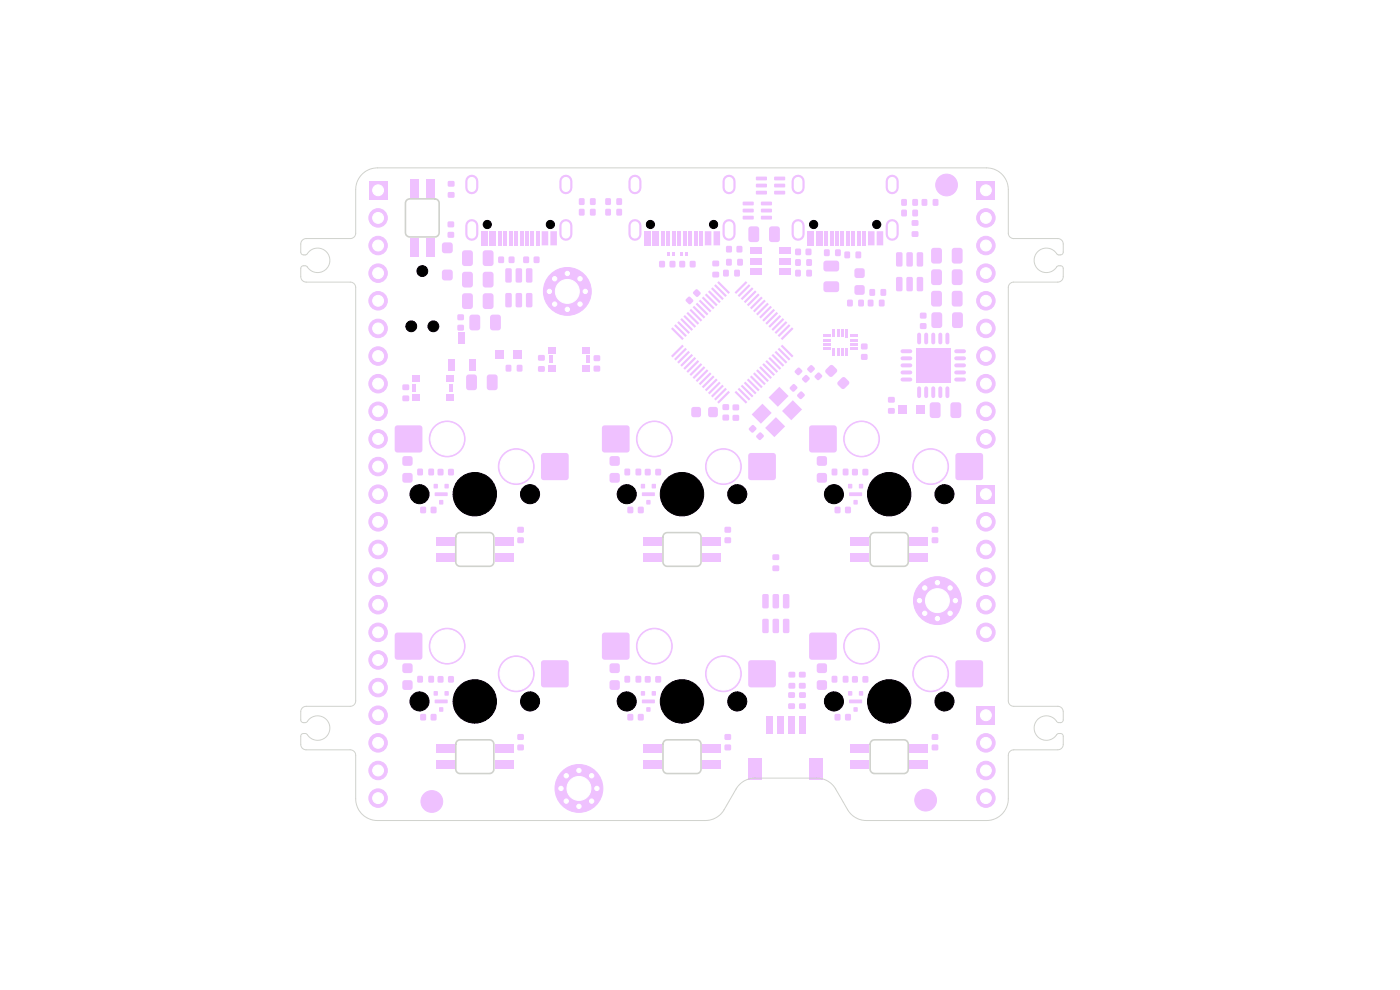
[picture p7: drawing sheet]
<svg xmlns="http://www.w3.org/2000/svg" width="297mm" height="210mm" viewBox="0 0 297 210" stroke-linecap="round" stroke-linejoin="round" font-family="sans-serif">
<g fill="#efc1ff">
<path d="M157.6 42.8h2.2l.1 .6-.2 .2h-2l-.2-.2z"/>
<path d="M157.6 44.3h2.2l.1 .6-.2 .2h-2l-.2-.2z"/>
<path d="M157.6 45.8h2.2l.1 .6-.2 .2h-2l-.2-.2z"/>
<path d="M161.5 45.8h2.2l.1 .6-.2 .2h-2.1l-.1-.2z"/>
<path d="M161.5 44.3h2.2l.1 .6-.2 .2h-2.1l-.1-.2z"/>
<path d="M161.5 42.8h2.2l.1 .6-.2 .2h-2.1l-.1-.2z"/>
<path d="M138.3 102.7h.8v.9h-.8z"/>
<path d="M136 102.7h.8v.9h-.8z"/>
<path d="M137.1 106.1h.9v.9h-.9z"/>
<path d="M136.2 104.5l2.6-.1 .1 .7-2.6 .1z"/>
<path d="M202.1 61.9l.4-.2h1.1a.58 .58 0 0 1 .6 .6v2.2a.58 .58 0 0 1-.6 .5h-1.1a.58 .58 0 0 1-.6-.5v-2.2z"/>
<path d="M197.7 61.9l.4-.2h1.2a.58 .58 0 0 1 .5 .6v2.2a.58 .58 0 0 1-.5 .5h-1.2a.58 .58 0 0 1-.6-.5v-2.2z"/>
<path d="M102.6 57.8l.4-.2h1.1a.58 .58 0 0 1 .6 .6v2.2a.58 .58 0 0 1-.6 .6h-1.1a.58 .58 0 0 1-.6-.6v-2.2z"/>
<path d="M98.2 57.8l.4-.2h1.1a.58 .58 0 0 1 .6 .6v2.2a.58 .58 0 0 1-.6 .6h-1.1a.58 .58 0 0 1-.6-.6v-2.2z"/>
<path d="M202.1 57.3l.4-.2h1.1a.58 .58 0 0 1 .6 .6v2.2a.58 .58 0 0 1-.6 .6h-1.1a.58 .58 0 0 1-.6-.6v-2.2z"/>
<path d="M197.7 57.3l.4-.2h1.2a.58 .58 0 0 1 .5 .6v2.2a.58 .58 0 0 1-.5 .6h-1.2a.58 .58 0 0 1-.6-.6v-2.2z"/>
<path d="M129.5 144.4l.3-.1h1.2l.3 .1 .2 .4v1l-.2 .4-.3 .2h-1.2l-.3-.2-.2-.4v-1z"/>
<path d="M129.5 140.9l.3-.2h1.2l.3 .2 .2 .3v1.1l-.2 .3-.3 .2h-1.2l-.3-.2-.2-.3v-1.1z"/>
<path d="M179.8 63.6h1v1.3h-1z"/>
<path d="M182.1 63.6h1.1v1.3h-1.1z"/>
<path d="M163.9 117.7h1.3v1h-1.3z"/>
<path d="M163.9 120h1.3v1.1h-1.3z"/>
<path d="M195.2 66.4h1.3v1.1h-1.3z"/>
<path d="M195.2 68.6h1.3v1.1h-1.3z"/>
<path d="M90.9 99.5h1.1v1.3h-1.1z"/>
<path d="M88.6 99.5h1.1v1.3h-1.1z"/>
<path d="M183 143.5h1.1v1.2h-1.1z"/>
<path d="M180.8 143.5h1.1v1.2h-1.1z"/>
<path d="M167.3 146.9h1.3v1.1h-1.3z"/>
<path d="M167.3 149.3h1.3v1h-1.3z"/>
<path d="M125.2 44.4h1.1v1.3h-1.1z"/>
<path d="M122.9 44.4h1v1.3h-1z"/>
<path d="M129.5 100.5l.3-.2h1.2l.3 .2 .2 .3v1.1l-.2 .3-.3 .2h-1.2l-.3-.2-.2-.3v-1.1z"/>
<path d="M129.5 96.9l.3-.2h1.2l.3 .2 .2 .4v1l-.2 .4-.3 .1h-1.2l-.3-.1-.2-.4v-1z"/>
<path d="M197.7 111.8h1.3v1.1h-1.3z"/>
<path d="M197.7 114h1.3v1.1h-1.3z"/>
</g>
<g fill="#efc1ff" stroke="#efc1ff" stroke-width=".21">
<circle cx="116.6" cy="61.8" r=".81"/>
<circle cx="117.7" cy="59.1" r=".81"/>
<circle cx="117.7" cy="64.5" r=".81"/>
<circle cx="120.4" cy="58" r=".81"/>
<circle cx="120.4" cy="61.8" r="5.1"/>
<circle cx="120.4" cy="65.6" r=".81"/>
<circle cx="123" cy="59.1" r=".81"/>
<circle cx="123" cy="64.5" r=".81"/>
<circle cx="124.2" cy="61.8" r=".81"/>
</g>
<g fill="#efc1ff">
<path d="M176 77.6l.4-.2 .4 .2 .7 .7 .1 .3-.1 .4-.9 .8-.3 .2-.4-.2-.7-.7-.1-.4 .1-.3z"/>
<path d="M178.6 80.1l.4-.1 .3 .1 .7 .7 .2 .4-.2 .4-.8 .8-.4 .1-.3-.1-.7-.7-.2-.4 .2-.3z"/>
</g>
<g fill="#efc1ff" stroke="#efc1ff" stroke-width=".21">
<circle cx="133" cy="104.8" r="2.02"/>
<circle cx="144.7" cy="104.8" r="4.6"/>
<circle cx="156.4" cy="104.8" r="2.02"/>
<circle cx="153.5" cy="99" r="3.8"/>
</g>
<g fill="#efc1ff">
<path d="M158.9 96.3l.4-.2h4.7a.58 .58 0 0 1 .6 .6v4.6a.58 .58 0 0 1-.6 .6h-4.7a.58 .58 0 0 1-.6-.6v-4.6z"/>
<path d="M127.9 90.4l.4-.2h4.7a.58 .58 0 0 1 .6 .6v4.6a.58 .58 0 0 1-.6 .6h-4.7a.58 .58 0 0 1-.6-.6v-4.6z"/>
</g>
<circle cx="138.8" cy="93.1" r="3.8" fill="#efc1ff" stroke="#efc1ff" stroke-width=".21"/>
<g fill="#efc1ff">
<path d="M85.4 81.6h1.3v1.1h-1.3z"/>
<path d="M85.4 84h1.3v1h-1.3z"/>
<path d="M207.2 102.9h3.9v3.9h-3.9z"/>
</g>
<g fill="#efc1ff" stroke="#efc1ff" stroke-width=".21">
<circle cx="209.2" cy="110.7" r="1.96"/>
<circle cx="209.2" cy="116.6" r="1.96"/>
<circle cx="209.2" cy="122.4" r="1.96"/>
<circle cx="209.2" cy="128.3" r="1.96"/>
<circle cx="209.2" cy="134.1" r="1.96"/>
<circle cx="91.6" cy="170" r="2.31"/>
</g>
<g fill="#efc1ff">
<path d="M169.6 146.9h1.3v1.1h-1.3z"/>
<path d="M169.6 149.3h1.3v1h-1.3z"/>
<path d="M95.1 76.2h1.4v2.5h-1.4z"/>
<path d="M99.5 76.2h1.3v2.5h-1.3z"/>
<path d="M97.3 70.5h1.3v2.5h-1.3z"/>
<path d="M156.2 82.9l2.3 2.4-.3 .3-2.4-2.4z"/>
<path d="M156.5 82.6l.3-.3 2.4 2.3-.3 .4z"/>
<path d="M157.1 81.9l.4-.3 2.4 2.4-.4 .3z"/>
<path d="M158.1 80.9l2.4 2.4-.3 .4-2.4-2.4z"/>
<path d="M158.4 80.6l.4-.3 2.4 2.4-.4 .3z"/>
<path d="M159.1 80l.3-.4 2.4 2.4-.3 .4z"/>
<path d="M159.8 79.3l.3-.3 2.4 2.4-.4 .3z"/>
<path d="M160.4 78.7l.3-.4 2.4 2.4-.3 .3z"/>
<path d="M161.1 78l.3-.3 2.4 2.4-.4 .3z"/>
<path d="M161.7 77.4l.3-.4 2.4 2.4-.3 .3z"/>
<path d="M162.4 76.7l.3-.3 2.4 2.4-.4 .3z"/>
<path d="M163 76.1l.3-.4 2.4 2.4-.3 .3z"/>
<path d="M163.7 75.4l.3-.3 2.4 2.4-.3 .3z"/>
<path d="M164.3 74.7l.3-.3 2.4 2.4-.3 .3z"/>
<path d="M165 74.1l.3-.3 2.4 2.4-.3 .3z"/>
<path d="M165.6 73.4l.4-.3 2.3 2.4-.3 .3z"/>
<path d="M165.6 71.8l2.4-2.4 .3 .4-2.3 2.3z"/>
<path d="M165 71.2l2.4-2.4 .3 .3-2.4 2.4z"/>
<path d="M164.3 70.5l2.4-2.4 .3 .4-2.4 2.3z"/>
<path d="M163.7 69.9l2.4-2.4 .3 .3-2.4 2.4z"/>
<path d="M163 69.2l2.4-2.4 .3 .3-2.4 2.4z"/>
<path d="M162.4 68.5l2.3-2.3 .4 .3-2.4 2.4z"/>
<path d="M161.7 67.9l2.4-2.4 .3 .3-2.4 2.4z"/>
<path d="M161.1 67.2l2.3-2.3 .4 .3-2.4 2.4z"/>
<path d="M162.8 64.2l.3 .3-2.4 2.4-.3-.3z"/>
<path d="M162.1 63.6l.4 .3-2.4 2.4-.3-.4z"/>
<path d="M161.5 62.9l.3 .3-2.4 2.4-.3-.3z"/>
<path d="M160.8 62.3l.4 .3-2.4 2.4-.4-.4z"/>
<path d="M157.8 64l2.4-2.4 .3 .3-2.4 2.4z"/>
<path d="M157.1 63.3l2.4-2.4 .4 .4-2.4 2.4z"/>
<path d="M156.5 62.7l2.4-2.4 .3 .3-2.4 2.4z"/>
<path d="M155.8 62l2.4-2.4 .3 .4-2.3 2.3z"/>
<path d="M152.1 60l.4-.4 2.4 2.4-.4 .3z"/>
<path d="M151.5 60.6l.3-.3 2.4 2.4-.3 .3z"/>
<path d="M150.8 61.3l.4-.4 2.4 2.4-.4 .4z"/>
<path d="M150.2 61.9l.3-.3 2.4 2.4-.3 .3z"/>
<path d="M149.5 62.6l.4-.3 2.3 2.3-.3 .4z"/>
<path d="M148.9 63.2l.3-.3 2.4 2.4-.3 .3z"/>
<path d="M148.2 63.9l.4-.3 2.3 2.3-.3 .4z"/>
<path d="M147.6 64.5l.3-.3 2.4 2.4-.3 .3z"/>
<path d="M146.9 65.2l.4-.3 2.3 2.3-.3 .4z"/>
<path d="M146.3 65.8l.3-.3 2.4 2.4-.3 .3z"/>
<path d="M145.6 66.5l.3-.3 2.4 2.3-.3 .4z"/>
<path d="M145 67.1l.3-.3 2.4 2.4-.3 .3z"/>
<path d="M144.6 67.5l2.4 2.4-.3 .3-2.4-2.4z"/>
<path d="M144 68.1l2.4 2.4-.4 .3-2.3-2.3z"/>
<path d="M143.3 68.8l2.4 2.4-.3 .3-2.4-2.4z"/>
<path d="M142.7 69.4l2.4 2.4-.4 .3-2.3-2.3z"/>
<path d="M142.4 75.5l2.3-2.4 .4 .3-2.4 2.4z"/>
<path d="M145.4 73.8l.3 .3-2.4 2.4-.3-.3z"/>
<path d="M146 74.4l.4 .3-2.4 2.4-.3-.3z"/>
<path d="M144.3 77.5l2.4-2.4 .3 .3-2.4 2.4z"/>
<path d="M145 78.1l2.4-2.4 .3 .4-2.4 2.3z"/>
<path d="M145.6 78.8l2.4-2.4 .3 .3-2.4 2.4z"/>
<path d="M146.3 79.4l2.4-2.4 .3 .4-2.4 2.3z"/>
<path d="M146.9 80.1l2.4-2.4 .3 .3-2.3 2.4z"/>
<path d="M147.6 80.7l2.4-2.4 .3 .4-2.4 2.3z"/>
<path d="M148.2 81.4l2.4-2.4 .3 .3-2.3 2.4z"/>
<path d="M148.9 82l2.4-2.4 .3 .4-2.4 2.4z"/>
<path d="M149.5 82.7l2.4-2.4 .3 .3-2.3 2.4z"/>
<path d="M150.2 83.3l2.4-2.4 .3 .4-2.4 2.4z"/>
<path d="M150.8 84l2.4-2.4 .4 .3-2.4 2.4z"/>
<path d="M151.5 84.6l2.4-2.3 .3 .3-2.4 2.4z"/>
<path d="M152.1 85.3l2.4-2.4 .4 .3-2.4 2.4z"/>
<path d="M155.8 57.3h1.1v1.3h-1.1z"/>
<path d="M153.5 57.3h1v1.3h-1z"/>
<path d="M188.5 86.6h1.2v1.1h-1.2z"/>
<path d="M188.5 84.3h1.2v1h-1.2z"/>
<path d="M105.8 54.5h1.1v1.2h-1.1z"/>
<path d="M108 54.5h1.1v1.2h-1.1z"/>
<path d="M195.6 42.3h1v1.3h-1z"/>
<path d="M197.9 42.3h1.1v1.3h-1.1z"/>
</g>
<g fill="#efc1ff" stroke="#efc1ff" stroke-width=".21">
<circle cx="186" cy="47.6" r=".87"/>
<circle cx="172.6" cy="47.6" r=".87"/>
</g>
<path d="M169.3 38.4v1.4M189.3 38.4v1.4M169.3 47.9v1.8M189.3 47.9v1.8" fill="none" stroke="#efc1ff" stroke-width="2.8"/>
<g fill="#efc1ff">
<path d="M186 49h1.4v3h-1.4z"/>
<path d="M184.1 49h1.4v3h-1.4z"/>
<path d="M181.8 49h.7v3h-.7z"/>
<path d="M179.5 49h.7v3h-.7z"/>
<path d="M178.4 49h.7v3h-.7z"/>
<path d="M176.1 49h.7v3h-.7z"/>
<path d="M171.2 49h1.4v3h-1.4z"/>
<path d="M173.1 49h1.3v3h-1.3z"/>
<path d="M174.9 49h.7v3h-.7z"/>
<path d="M177.2 49h.7v3h-.7z"/>
<path d="M180.7 49h.7v3h-.7z"/>
<path d="M183 49h.7v3h-.7z"/>
<path d="M145.5 63.5l.6-.6h.2l.7 .7 .1 .3-.6 .6h-.3l-.7-.7z"/>
<path d="M147.1 61.9l.6-.5h.2l.7 .6v.3l-.5 .6-.3 .1-.8-.8z"/>
<path d="M180.4 161.3h4v1.8h-4z"/>
<path d="M180.4 157.9h4v1.9h-4z"/>
<path d="M192.9 157.9h3.9v1.9h-3.9z"/>
<path d="M192.9 161.3h3.9v1.8h-3.9z"/>
</g>
<circle cx="196.4" cy="169.7" r="2.31" fill="#efc1ff" stroke="#efc1ff" stroke-width=".21"/>
<g fill="#efc1ff">
<path d="M191.3 44.5h1v1.3h-1z"/>
<path d="M193.6 44.5h1.1v1.3h-1.1z"/>
<path d="M190.2 58.8l.9-.1 .3 .3 .1 2.5-.2 .3h-.9l-.3-.2z"/>
<path d="M192.4 58.8l.9-.1 .3 .3 .1 2.5-.3 .3h-.8l-.3-.2z"/>
<path d="M194.6 58.8l.9-.1 .3 .3 .1 2.5-.3 .3h-.8l-.3-.2z"/>
<path d="M194.6 53.6l.9-.1 .3 .2 .1 2.5-.3 .3-.8 .1-.3-.3z"/>
<path d="M192.4 53.6l.9-.1 .3 .2 .1 2.5-.3 .3-.8 .1-.3-.3z"/>
<path d="M190.2 53.6l.9-.1 .3 .2 .1 2.5-.2 .3-.9 .1-.3-.3z"/>
<path d="M173.4 144.4l.4-.1h1.1l.4 .1 .2 .4v1l-.2 .4-.4 .2h-1.1l-.4-.2-.1-.4v-1z"/>
<path d="M173.4 140.9l.4-.2h1.1l.4 .2 .2 .3v1.1l-.2 .3-.4 .2h-1.1l-.4-.2-.1-.3v-1.1z"/>
<path d="M179.2 53.4h1.1v1.3h-1.1z"/>
<path d="M181.6 53.4h1v1.3h-1z"/>
<path d="M90.9 143.4h1.1v1.3h-1.1z"/>
<path d="M88.6 143.4h1.1v1.3h-1.1z"/>
<path d="M133.2 151.5h1.1v1.3h-1.1z"/>
<path d="M135.4 151.5h1.1v1.3h-1.1z"/>
<path d="M95.1 99.5h1.1v1.3h-1.1z"/>
<path d="M92.9 99.5h1.1v1.3h-1.1z"/>
<path d="M151.2 55.4h1.3v1h-1.3z"/>
<path d="M151.2 57.7h1.3v1.1h-1.3z"/>
</g>
<g fill="#efc1ff" stroke="#efc1ff" stroke-width=".21">
<circle cx="116.8" cy="47.6" r=".87"/>
<circle cx="103.4" cy="47.6" r=".87"/>
</g>
<path d="M100.1 38.4v1.4M120.1 38.4v1.4M100.1 47.9v1.8M120.1 47.9v1.8" fill="none" stroke="#efc1ff" stroke-width="2.8"/>
<g fill="#efc1ff">
<path d="M116.8 49h1.3v3h-1.3z"/>
<path d="M114.9 49h1.4v3h-1.4z"/>
<path d="M112.6 49h.7v3h-.7z"/>
<path d="M110.3 49h.7v3h-.7z"/>
<path d="M109.1 49h.7v3h-.7z"/>
<path d="M106.8 49h.7v3h-.7z"/>
<path d="M102 49h1.4v3h-1.4z"/>
<path d="M103.8 49h1.4v3h-1.4z"/>
<path d="M105.7 49h.7v3h-.7z"/>
<path d="M108 49h.7v3h-.7z"/>
<path d="M111.5 49h.6v3h-.6z"/>
<path d="M113.8 49h.7v3h-.7z"/>
<path d="M164.3 40.5h2.2l.1 .6-.2 .2-2.1-.1-.1-.1z"/>
<path d="M164.3 39h2.2l.1 .6-.2 .2-2.1-.1-.1-.1z"/>
<path d="M164.3 37.5h2.2l.1 .6-.2 .2-2.1-.1-.1-.1z"/>
<path d="M160.4 37.5h2.2l.1 .6-.2 .2-2-.1-.2-.1z"/>
<path d="M160.4 39h2.2l.1 .6-.2 .2-2-.1-.2-.1z"/>
<path d="M160.4 40.5h2.2l.1 .6-.2 .2-2-.1-.2-.1z"/>
<path d="M133.2 107.6h1.1v1.2h-1.1z"/>
<path d="M135.4 107.6h1.1v1.2h-1.1z"/>
</g>
<g fill="#efc1ff" stroke="#efc1ff" stroke-width=".21">
<circle cx="89" cy="104.8" r="2.02"/>
<circle cx="100.7" cy="104.8" r="4.6"/>
<circle cx="112.4" cy="104.8" r="2.02"/>
<circle cx="109.5" cy="99" r="3.8"/>
</g>
<g fill="#efc1ff">
<path d="M114.9 96.3l.4-.2h4.8a.58 .58 0 0 1 .6 .6v4.6a.58 .58 0 0 1-.6 .6h-4.8a.58 .58 0 0 1-.5-.6v-4.6z"/>
<path d="M83.9 90.4l.4-.2h4.7a.58 .58 0 0 1 .6 .6v4.6a.58 .58 0 0 1-.6 .6h-4.7a.58 .58 0 0 1-.6-.6v-4.6z"/>
</g>
<circle cx="94.9" cy="93.1" r="3.8" fill="#efc1ff" stroke="#efc1ff" stroke-width=".21"/>
<g fill="#efc1ff">
<path d="M177.1 107.6h1.1v1.2h-1.1z"/>
<path d="M179.3 107.6h1.1v1.2h-1.1z"/>
<path d="M207.2 38.4h3.9v3.9h-3.9z"/>
</g>
<g fill="#efc1ff" stroke="#efc1ff" stroke-width=".21">
<circle cx="209.2" cy="46.2" r="1.96"/>
<circle cx="209.2" cy="52.1" r="1.96"/>
<circle cx="209.2" cy="57.9" r="1.96"/>
<circle cx="209.2" cy="63.8" r="1.96"/>
<circle cx="209.2" cy="69.7" r="1.96"/>
<circle cx="209.2" cy="75.5" r="1.96"/>
<circle cx="209.2" cy="81.4" r="1.96"/>
<circle cx="209.2" cy="87.3" r="1.96"/>
<circle cx="209.2" cy="93.1" r="1.96"/>
<circle cx="89" cy="148.8" r="2.02"/>
<circle cx="100.7" cy="148.8" r="4.6"/>
<circle cx="112.4" cy="148.8" r="2.02"/>
<circle cx="109.5" cy="142.9" r="3.8"/>
</g>
<g fill="#efc1ff">
<path d="M114.9 140.2l.4-.2h4.8a.58 .58 0 0 1 .6 .6v4.6a.58 .58 0 0 1-.6 .6h-4.8a.58 .58 0 0 1-.5-.6v-4.6z"/>
<path d="M83.9 134.4l.4-.2h4.7a.58 .58 0 0 1 .6 .6v4.6a.58 .58 0 0 1-.6 .6h-4.7a.58 .58 0 0 1-.6-.6v-4.6z"/>
</g>
<circle cx="94.9" cy="137.1" r="3.8" fill="#efc1ff" stroke="#efc1ff" stroke-width=".21"/>
<g fill="#efc1ff">
<path d="M87 38h1.8v4h-1.8z"/>
<path d="M90.3 38h1.9v4h-1.9z"/>
<path d="M90.3 50.5h1.9v3.9h-1.9z"/>
<path d="M87 50.5h1.8v3.9h-1.8z"/>
<path d="M107.3 62.2l.9-.1 .3 .3 .1 2.5-.2 .3h-.9l-.3-.2z"/>
<path d="M109.5 62.2l.9-.1 .3 .3 .1 2.5-.3 .3h-.8l-.3-.2z"/>
<path d="M111.7 62.2l.9-.1 .3 .3 .1 2.5-.3 .3h-.8l-.3-.2z"/>
<path d="M111.7 57l.9-.1 .3 .2 .1 2.5-.3 .3-.8 .1-.3-.3z"/>
<path d="M109.5 57l.9-.1 .3 .2 .1 2.5-.3 .3-.8 .1-.3-.3z"/>
<path d="M107.3 57l.9-.1 .3 .2 .1 2.5-.2 .3-.9 .1-.3-.3z"/>
<path d="M114.2 77.7h1.3v1.1h-1.3z"/>
<path d="M114.2 75.4h1.3v1h-1.3z"/>
<path d="M197.7 155.8h1.3v1.1h-1.3z"/>
<path d="M197.7 158h1.3v1.1h-1.3z"/>
<path d="M95.1 143.5h1.1v1.2h-1.1z"/>
<path d="M92.9 143.5h1.1v1.2h-1.1z"/>
</g>
<g fill="#efc1ff" stroke="#efc1ff" stroke-width=".21">
<circle cx="195.1" cy="127.4" r=".81"/>
<circle cx="196.2" cy="124.7" r=".81"/>
<circle cx="196.2" cy="130.1" r=".81"/>
<circle cx="198.9" cy="123.6" r=".81"/>
<circle cx="198.9" cy="127.4" r="5.1"/>
<circle cx="198.9" cy="131.2" r=".81"/>
<circle cx="201.6" cy="124.7" r=".81"/>
<circle cx="201.6" cy="130.1" r=".81"/>
<circle cx="202.7" cy="127.4" r=".81"/>
</g>
<g fill="#efc1ff">
<path d="M87.5 79.6h1.5v1.4h-1.5z"/>
<path d="M87.5 83.5h1.5v1.4h-1.5z"/>
<path d="M94.7 79.6h1.5v1.4h-1.5z"/>
<path d="M94.7 83.5h1.5v1.4h-1.5z"/>
<path d="M87.5 81.5h.8v1.6h-.8z"/>
<path d="M95.4 81.5h.7v1.6h-.7z"/>
<path d="M128.5 44.4h1v1.3h-1z"/>
<path d="M130.8 44.4h1.1v1.3h-1.1z"/>
<path d="M173.4 100.5l.4-.2h1.1l.4 .2 .2 .3v1.1l-.2 .3-.4 .2h-1.1l-.4-.2-.1-.3v-1.1z"/>
<path d="M173.4 96.9l.4-.2h1.1l.4 .2 .2 .4v1l-.2 .4-.4 .1h-1.1l-.4-.1-.1-.4v-1z"/>
<path d="M154.1 55h1.1v1.3h-1.1z"/>
<path d="M156.5 55h1v1.3h-1z"/>
<path d="M160.5 92.4l.8-.7 .8 .8-.9 .9-.7-.6z"/>
<path d="M158.9 90.8l.8-.7 .8 .8-.9 .9-.7-.6z"/>
</g>
<g fill="#efc1ff" stroke="#efc1ff" stroke-width=".21">
<circle cx="176.9" cy="148.8" r="2.02"/>
<circle cx="188.6" cy="148.8" r="4.6"/>
<circle cx="200.4" cy="148.8" r="2.02"/>
<circle cx="197.4" cy="142.9" r="3.8"/>
</g>
<g fill="#efc1ff">
<path d="M202.8 140.2l.5-.2h4.7a.58 .58 0 0 1 .6 .6v4.6a.58 .58 0 0 1-.6 .6h-4.7a.58 .58 0 0 1-.6-.6v-4.6z"/>
<path d="M171.8 134.4l.4-.2h4.8a.58 .58 0 0 1 .5 .6v4.6a.58 .58 0 0 1-.5 .6h-4.8a.58 .58 0 0 1-.6-.6v-4.6z"/>
</g>
<circle cx="182.8" cy="137.1" r="3.8" fill="#efc1ff" stroke="#efc1ff" stroke-width=".21"/>
<g fill="#efc1ff">
<path d="M154.1 52.2h1.1v1.3h-1.1z"/>
<path d="M156.3 52.2h1.1v1.3h-1.1z"/>
<path d="M177.1 151.5h1.1v1.3h-1.1z"/>
<path d="M179.3 151.5h1.1v1.3h-1.1z"/>
<path d="M167.3 144.9h1.3v1.1h-1.3z"/>
<path d="M167.3 142.6h1.3v1h-1.3z"/>
<path d="M102.6 53.3l.4-.2h1.1a.58 .58 0 0 1 .6 .6v2.2a.58 .58 0 0 1-.6 .5h-1.1a.58 .58 0 0 1-.6-.5v-2.2z"/>
<path d="M98.2 53.3l.4-.2h1.1a.58 .58 0 0 1 .6 .6v2.2a.58 .58 0 0 1-.6 .5h-1.1a.58 .58 0 0 1-.6-.5v-2.2z"/>
<path d="M146.4 55.4h1.1v1.3h-1.1z"/>
<path d="M144.2 55.4h1.1v1.3h-1.1z"/>
<path d="M141.5 53.6h.6v.8h-.6z"/>
<path d="M142.5 53.6h.6v.8h-.6z"/>
<path d="M158.9 48.2l.4-.2h1.2a.58 .58 0 0 1 .6 .6v2.2a.58 .58 0 0 1-.6 .6h-1.2a.58 .58 0 0 1-.5-.6v-2.2z"/>
<path d="M163.3 48.2l.4-.2h1.2a.58 .58 0 0 1 .5 .6v2.2a.58 .58 0 0 1-.5 .6h-1.2a.58 .58 0 0 1-.6-.6v-2.2z"/>
<path d="M184.5 61.4h1.1v1.3h-1.1z"/>
<path d="M186.9 61.4h1v1.3h-1z"/>
<path d="M178.9 99.5h1v1.3h-1z"/>
<path d="M176.5 99.5h1.1v1.3h-1.1z"/>
</g>
<g fill="none" stroke="#efc1ff" stroke-width=".84">
<path d="M191.5 79h1.6M191.5 77.5h1.6M191.5 76h1.6M191.5 74.5h1.6M195 71v1.6M196.5 71v1.6M198 71v1.6M199.5 71v1.6M201 71v1.6M202.8 79h1.7M202.8 77.5h1.7M202.8 76h1.7"/>
<path d="M202.8 74.5h1.7M191.5 80.5h1.6M195 82.4v1.6M196.5 82.4v1.6M198 82.4v1.6M199.5 82.4v1.6M201 82.4v1.6M202.8 80.5h1.7"/>
</g>
<path d="M194.4 73.9h7.2v7.2h-7.2z" fill="#efc1ff"/>
<g fill="#efc1ff" stroke="#efc1ff" stroke-width=".21">
<circle cx="133" cy="148.8" r="2.02"/>
<circle cx="144.7" cy="148.8" r="4.6"/>
<circle cx="156.4" cy="148.8" r="2.02"/>
<circle cx="153.5" cy="142.9" r="3.8"/>
</g>
<g fill="#efc1ff">
<path d="M158.9 140.2l.4-.2h4.7a.58 .58 0 0 1 .6 .6v4.6a.58 .58 0 0 1-.6 .6h-4.7a.58 .58 0 0 1-.6-.6v-4.6z"/>
<path d="M127.9 134.4l.4-.2h4.7a.58 .58 0 0 1 .6 .6v4.6a.58 .58 0 0 1-.6 .6h-4.7a.58 .58 0 0 1-.6-.6v-4.6z"/>
</g>
<circle cx="138.8" cy="137.1" r="3.8" fill="#efc1ff" stroke="#efc1ff" stroke-width=".21"/>
<g fill="#efc1ff">
<path d="M153.8 155.8h1.2v1.1h-1.2z"/>
<path d="M153.8 158h1.2v1.1h-1.2z"/>
<path d="M171.3 78.1l.8-.7 .8 .8-.9 .9-.7-.6z"/>
<path d="M173.4 79.1h.5l.5 .7-.8 .9-.8-.8z"/>
<path d="M125.2 42.1h1.1v1.3h-1.1z"/>
<path d="M122.9 42.1h1v1.3h-1z"/>
<path d="M93.9 51.6l.4-.2h1.2a.58 .58 0 0 1 .6 .6v1.1a.58 .58 0 0 1-.6 .6h-1.2a.58 .58 0 0 1-.6-.6v-1.1z"/>
<path d="M93.9 57.4l.4-.2h1.2a.58 .58 0 0 1 .6 .6v1.1a.58 .58 0 0 1-.6 .6h-1.2a.58 .58 0 0 1-.6-.6v-1.1z"/>
<path d="M89.2 107.6h1.1v1.2h-1.1z"/>
<path d="M91.4 107.6h1.1v1.2h-1.1z"/>
<path d="M178.9 143.4h1v1.3h-1z"/>
<path d="M176.5 143.4h1.1v1.3h-1.1z"/>
<path d="M139.1 143.5h1.1v1.2h-1.1z"/>
<path d="M136.9 143.5h1.1v1.2h-1.1z"/>
<path d="M182.3 146.6h.8v.9h-.8z"/>
<path d="M179.9 146.6h.9v.9h-.9z"/>
<path d="M181.1 150.1h.8v.8h-.8z"/>
<path d="M180.2 148.4h2.6l.1 .7-2.7 .1z"/>
<path d="M193.5 46.8h1.3v1h-1.3z"/>
<path d="M193.5 49.1h1.3v1.1h-1.3z"/>
<path d="M109.8 155.8h1.3v1.1h-1.3z"/>
<path d="M109.8 158h1.3v1.1h-1.3z"/>
<path d="M201.8 85.5l.4-.2h1.1a.58 .58 0 0 1 .6 .6v2.2a.58 .58 0 0 1-.6 .6h-1.1a.58 .58 0 0 1-.6-.6v-2.2z"/>
<path d="M197.4 85.5l.4-.2h1.2a.58 .58 0 0 1 .5 .6v2.2a.58 .58 0 0 1-.5 .6h-1.2a.58 .58 0 0 1-.6-.6v-2.2z"/>
<path d="M171.1 55h1.1v1.3h-1.1z"/>
<path d="M168.8 55h1v1.3h-1z"/>
<path d="M139.1 99.5h1.1v1.3h-1.1z"/>
<path d="M136.9 99.5h1.1v1.3h-1.1z"/>
<path d="M181.4 57l.4-.1h1.1l.4 .1 .1 .4v1.1l-.1 .3-.4 .2h-1.1l-.4-.2-.1-.3v-1.1z"/>
<path d="M181.4 60.6l.4-.1h1.1l.4 .1 .1 .4v1l-.1 .4-.4 .2h-1.1l-.4-.2-.1-.4v-1z"/>
<path d="M97.1 66.8h1.2v1.1h-1.2z"/>
<path d="M97.1 69h1.2v1.1h-1.2z"/>
<path d="M89.2 151.5h1.1v1.3h-1.1z"/>
<path d="M91.4 151.5h1.1v1.3h-1.1z"/>
<path d="M95.1 38.5h1.3v1h-1.3z"/>
<path d="M95.1 40.8h1.3v1.1h-1.3z"/>
<path d="M207.2 149.8h3.9v3.9h-3.9z"/>
</g>
<g fill="#efc1ff" stroke="#efc1ff" stroke-width=".21">
<circle cx="209.2" cy="157.6" r="1.96"/>
<circle cx="209.2" cy="163.4" r="1.96"/>
<circle cx="209.2" cy="169.3" r="1.96"/>
</g>
<g fill="#efc1ff">
<path d="M153.8 111.8h1.2v1.1h-1.2z"/>
<path d="M153.8 114h1.2v1.1h-1.2z"/>
</g>
<g fill="#efc1ff" stroke="#efc1ff" stroke-width=".21">
<circle cx="176.9" cy="104.8" r="2.02"/>
<circle cx="188.6" cy="104.8" r="4.6"/>
<circle cx="200.4" cy="104.8" r="2.02"/>
<circle cx="197.4" cy="99" r="3.8"/>
</g>
<g fill="#efc1ff">
<path d="M202.8 96.3l.5-.2h4.7a.58 .58 0 0 1 .6 .6v4.6a.58 .58 0 0 1-.6 .6h-4.7a.58 .58 0 0 1-.6-.6v-4.6z"/>
<path d="M171.8 90.4l.4-.2h4.8a.58 .58 0 0 1 .5 .6v4.6a.58 .58 0 0 1-.5 .6h-4.8a.58 .58 0 0 1-.6-.6v-4.6z"/>
</g>
<circle cx="182.8" cy="93.1" r="3.8" fill="#efc1ff" stroke="#efc1ff" stroke-width=".21"/>
<g fill="#efc1ff">
<path d="M183 99.5h1.1v1.3h-1.1z"/>
<path d="M180.8 99.5h1.1v1.3h-1.1z"/>
<path d="M92.5 117.3h4v1.9h-4z"/>
<path d="M92.5 114h4v1.8h-4z"/>
<path d="M105 114h3.9v1.8h-3.9z"/>
<path d="M105 117.3h3.9v1.9h-3.9z"/>
<path d="M85.5 144.4l.4-.1h1.1l.4 .1 .1 .4v1l-.1 .4-.4 .2h-1.1l-.4-.2-.2-.4v-1z"/>
<path d="M85.5 140.9l.4-.2h1.1l.4 .2 .1 .3v1.1l-.1 .3-.4 .2h-1.1l-.4-.2-.2-.3v-1.1z"/>
<path d="M182.7 75.2h1.3v1.1h-1.3z"/>
<path d="M182.7 72.9h1.3v1.2h-1.3z"/>
<path d="M109.7 77.5h1.1v1.2h-1.1z"/>
<path d="M107.3 77.5h1.1v1.2h-1.1z"/>
</g>
<circle cx="200.8" cy="39.2" r="2.31" fill="#efc1ff" stroke="#efc1ff" stroke-width=".21"/>
<g fill="#efc1ff">
<path d="M180.4 117.3h4v1.9h-4z"/>
<path d="M180.4 114h4v1.8h-4z"/>
<path d="M192.9 114h3.9v1.8h-3.9z"/>
<path d="M192.9 117.3h3.9v1.9h-3.9z"/>
<path d="M150.4 86.5l.3-.2h1.1l.3 .2 .2 .3v1.2l-.2 .4-.3 .1h-1.1l-.3-.1-.2-.4v-1.2z"/>
<path d="M146.8 86.5l.4-.2h1l.4 .2 .1 .3v1.2l-.1 .4-.4 .1h-1l-.4-.1-.2-.4v-1.2z"/>
<path d="M168.8 57.3h1v1.3h-1z"/>
<path d="M171.1 57.3h1.1v1.3h-1.1z"/>
<path d="M136.5 117.3h3.9v1.9h-3.9z"/>
<path d="M136.5 114h3.9v1.8h-3.9z"/>
<path d="M149 114h3.9v1.8h-3.9z"/>
<path d="M149 117.3h3.9v1.9h-3.9z"/>
</g>
<g fill="#efc1ff" stroke="#efc1ff" stroke-width=".21">
<circle cx="119" cy="167.3" r=".81"/>
<circle cx="120.1" cy="164.6" r=".81"/>
<circle cx="120.1" cy="169.9" r=".81"/>
<circle cx="122.8" cy="163.4" r=".81"/>
<circle cx="122.8" cy="167.3" r="5.1"/>
<circle cx="122.8" cy="171.1" r=".81"/>
<circle cx="125.5" cy="164.6" r=".81"/>
<circle cx="125.5" cy="169.9" r=".81"/>
<circle cx="126.6" cy="167.3" r=".81"/>
</g>
<g fill="#efc1ff">
<path d="M153.3 88h1.3v1.1h-1.3z"/>
<path d="M153.3 85.8h1.3v1.1h-1.3z"/>
<path d="M174.8 55.5l.5-.2h2.1a.58 .58 0 0 1 .6 .6v1.1a.58 .58 0 0 1-.6 .6h-2.1a.58 .58 0 0 1-.6-.6v-1.1z"/>
<path d="M174.8 59.8l.5-.1h2.1a.58 .58 0 0 1 .6 .5v1.2a.58 .58 0 0 1-.6 .6h-2.1a.58 .58 0 0 1-.6-.6v-1.2z"/>
<path d="M139.9 55.4h1.1v1.3h-1.1z"/>
<path d="M142.1 55.4h1.1v1.3h-1.1z"/>
<path d="M162.3 90.8l2.3-2.3 2 1.9-2.3 2.3z"/>
<path d="M165.9 87.2l2.3-2.3 2 2-2.3 2.2z"/>
<path d="M163.1 84.3l2.2-2.3 2 2-2.3 2.3z"/>
<path d="M159.5 87.9l2.2-2.3 2 2-2.3 2.3z"/>
<path d="M134.9 99.5h1.1v1.3h-1.1z"/>
<path d="M132.5 99.5h1.1v1.3h-1.1z"/>
<path d="M162.6 152h1.3v3.7h-1.3z"/>
<path d="M164.9 152h1.4v3.7h-1.4z"/>
<path d="M167.2 152h1.4v3.7h-1.4z"/>
<path d="M169.5 152h1.4v3.7h-1.4z"/>
<path d="M171.8 160.8h2.8v4.6h-2.8z"/>
<path d="M158.9 160.8h2.7v4.6h-2.7z"/>
<path d="M94.3 146.6h.9v.9h-.9z"/>
<path d="M92 146.6h.8v.9h-.8z"/>
<path d="M93.2 150.1h.8v.8h-.8z"/>
<path d="M92.3 148.4h2.6l.1 .7-2.7 .1z"/>
<path d="M194.3 86h1.8v1.8h-1.8z"/>
<path d="M190.6 86h1.8v1.8h-1.8z"/>
<path d="M102.6 62.4l.4-.2h1.1a.58 .58 0 0 1 .6 .6v2.2a.58 .58 0 0 1-.6 .5h-1.1a.58 .58 0 0 1-.6-.5v-2.2z"/>
<path d="M98.2 62.4l.4-.2h1.1a.58 .58 0 0 1 .6 .6v2.2a.58 .58 0 0 1-.6 .5h-1.1a.58 .58 0 0 1-.6-.5v-2.2z"/>
<path d="M109.8 111.8h1.3v1.1h-1.3z"/>
<path d="M109.8 114h1.3v1.1h-1.3z"/>
<path d="M159 52.5h2.6v1.4h-2.6z"/>
<path d="M159 54.7h2.6v1.4h-2.6z"/>
<path d="M159 56.9h2.6v1.4h-2.6z"/>
<path d="M165.3 56.9h2.5v1.4h-2.5z"/>
<path d="M165.3 54.7h2.5v1.4h-2.5z"/>
<path d="M165.3 52.5h2.5v1.4h-2.5z"/>
<path d="M169.6 144.9h1.2v1.1h-1.2z"/>
<path d="M169.6 142.6h1.2v1h-1.2z"/>
<path d="M128.5 42.1h1v1.3h-1z"/>
<path d="M130.8 42.1h1.1v1.3h-1.1z"/>
<path d="M105.1 74.2h1.9v1.9h-1.9z"/>
<path d="M108.8 74.2h1.8v1.9h-1.8z"/>
<path d="M202.1 66.4l.4-.2h1.2a.58 .58 0 0 1 .6 .6v2.2a.58 .58 0 0 1-.6 .6h-1.2a.58 .58 0 0 1-.5-.6v-2.2z"/>
<path d="M197.7 66.4l.5-.2h1.1a.58 .58 0 0 1 .6 .6v2.2a.58 .58 0 0 1-.6 .6h-1.1a.58 .58 0 0 1-.6-.6v-2.2z"/>
<path d="M202.1 52.7l.4-.1h1.1a.58 .58 0 0 1 .6 .5v2.2a.58 .58 0 0 1-.6 .6h-1.1a.58 .58 0 0 1-.6-.6v-2.2z"/>
<path d="M197.7 52.7l.4-.1h1.2a.58 .58 0 0 1 .5 .5v2.2a.58 .58 0 0 1-.5 .6h-1.2a.58 .58 0 0 1-.6-.6v-2.2z"/>
<path d="M177.2 53h1.1v1.3h-1.1z"/>
<path d="M174.9 53h1v1.3h-1z"/>
<path d="M136.5 161.3h3.9v1.8h-3.9z"/>
<path d="M136.5 157.9h3.9v1.9h-3.9z"/>
<path d="M149 157.9h3.9v1.9h-3.9z"/>
<path d="M149 161.3h3.9v1.8h-3.9z"/>
<path d="M169.2 83.7l.8-.7 .7 .8-.8 .9-.7-.6z"/>
<path d="M167.6 82.1l.8-.6 .8 .7-.9 .9-.7-.5z"/>
<path d="M155.5 88.1h1.2v1.1h-1.2z"/>
<path d="M155.5 85.9h1.2v1.1h-1.2z"/>
</g>
<g fill="#efc1ff" stroke="#efc1ff" stroke-width=".21">
<circle cx="151.4" cy="47.6" r=".87"/>
<circle cx="138" cy="47.6" r=".87"/>
</g>
<path d="M134.7 38.4v1.4M154.7 38.4v1.4M134.7 47.9v1.8M154.7 47.9v1.8" fill="none" stroke="#efc1ff" stroke-width="2.8"/>
<g fill="#efc1ff">
<path d="M151.4 49h1.4v3h-1.4z"/>
<path d="M149.5 49h1.4v3h-1.4z"/>
<path d="M147.2 49h.7v3h-.7z"/>
<path d="M144.9 49h.7v3h-.7z"/>
<path d="M143.8 49h.7v3h-.7z"/>
<path d="M141.5 49h.6v3h-.6z"/>
<path d="M136.6 49h1.4v3h-1.4z"/>
<path d="M138.5 49h1.3v3h-1.3z"/>
<path d="M140.3 49h.7v3h-.7z"/>
<path d="M142.6 49h.7v3h-.7z"/>
<path d="M146.1 49h.7v3h-.7z"/>
<path d="M148.4 49h.7v3h-.7z"/>
<path d="M104.1 66.9l.4-.2h1.2a.58 .58 0 0 1 .6 .6v2.2a.58 .58 0 0 1-.6 .6h-1.2a.58 .58 0 0 1-.5-.6v-2.2z"/>
<path d="M99.7 66.9l.4-.2h1.2a.58 .58 0 0 1 .6 .6v2.2a.58 .58 0 0 1-.6 .6h-1.2a.58 .58 0 0 1-.5-.6v-2.2z"/>
<path d="M85.5 100.5l.4-.2h1.1l.4 .2 .1 .3v1.1l-.1 .3-.4 .2h-1.1l-.4-.2-.2-.3v-1.1z"/>
<path d="M85.5 96.9l.4-.2h1.1l.4 .2 .1 .4v1l-.1 .4-.4 .1h-1.1l-.4-.1-.2-.4v-1z"/>
<path d="M78.3 38.4h3.9v3.9h-3.9z"/>
</g>
<g fill="#efc1ff" stroke="#efc1ff" stroke-width=".21">
<circle cx="80.2" cy="46.2" r="1.96"/>
<circle cx="80.2" cy="52.1" r="1.96"/>
<circle cx="80.2" cy="57.9" r="1.96"/>
<circle cx="80.2" cy="63.8" r="1.96"/>
<circle cx="80.2" cy="69.7" r="1.96"/>
<circle cx="80.2" cy="75.5" r="1.96"/>
<circle cx="80.2" cy="81.4" r="1.96"/>
<circle cx="80.2" cy="87.3" r="1.96"/>
<circle cx="80.2" cy="93.1" r="1.96"/>
<circle cx="80.2" cy="99" r="1.96"/>
<circle cx="80.2" cy="104.8" r="1.96"/>
<circle cx="80.2" cy="110.7" r="1.96"/>
<circle cx="80.2" cy="116.6" r="1.96"/>
<circle cx="80.2" cy="122.4" r="1.96"/>
<circle cx="80.2" cy="128.3" r="1.96"/>
<circle cx="80.2" cy="134.1" r="1.96"/>
<circle cx="80.2" cy="140" r="1.96"/>
<circle cx="80.2" cy="145.9" r="1.96"/>
<circle cx="80.2" cy="151.7" r="1.96"/>
<circle cx="80.2" cy="157.6" r="1.96"/>
<circle cx="80.2" cy="163.4" r="1.96"/>
<circle cx="80.2" cy="169.3" r="1.96"/>
</g>
<g fill="#efc1ff">
<path d="M126 75.4h1.2v1.1h-1.2z"/>
<path d="M126 77.6h1.2v1.1h-1.2z"/>
<path d="M113.3 54.5h1.1v1.2h-1.1z"/>
<path d="M111.1 54.5h1.1v1.2h-1.1z"/>
<path d="M191.3 42.3h1v1.3h-1z"/>
<path d="M193.6 42.3h1.1v1.3h-1.1z"/>
<path d="M95 47h1.3v1.1h-1.3z"/>
<path d="M95 49.3h1.3v1.1h-1.3z"/>
<path d="M171 52.8h1.1v1.3h-1.1z"/>
<path d="M168.8 52.8h1.1v1.3h-1.1z"/>
<path d="M92.5 161.3h4v1.8h-4z"/>
<path d="M92.5 157.9h4v1.9h-4z"/>
<path d="M105 157.9h3.9v1.9h-3.9z"/>
<path d="M105 161.3h3.9v1.8h-3.9z"/>
<path d="M123.6 77.5h1.5v1.4h-1.5z"/>
<path d="M123.6 73.6h1.5v1.4h-1.5z"/>
<path d="M116.4 77.5h1.5v1.4h-1.5z"/>
<path d="M116.4 73.6h1.5v1.4h-1.5z"/>
<path d="M124.3 75.4h.7v1.6h-.7z"/>
<path d="M116.4 75.4h.8v1.6h-.8z"/>
<path d="M99 79.6l.5-.2h1.1a.58 .58 0 0 1 .6 .6v2.2a.58 .58 0 0 1-.6 .6h-1.1a.58 .58 0 0 1-.6-.6v-2.2z"/>
<path d="M103.4 79.6l.4-.2h1.2a.58 .58 0 0 1 .6 .6v2.2a.58 .58 0 0 1-.6 .6h-1.2a.58 .58 0 0 1-.5-.6v-2.2z"/>
<path d="M179.4 70h.5v1.7h-.5z"/>
<path d="M178.5 70h.4v1.5h-.4z"/>
<path d="M177.6 70h.4v1.5h-.4z"/>
<path d="M176.6 70h.5v1.5h-.5z"/>
<path d="M174.6 71h1.6v.5h-1.6z"/>
<path d="M174.6 72h1.6v.4h-1.6z"/>
<path d="M174.6 72.9h1.6v.4h-1.6z"/>
<path d="M174.6 73.8h1.6v.5h-1.6z"/>
<path d="M176.6 73.8h.5v1.5h-.5z"/>
<path d="M177.6 73.8h.4v1.5h-.4z"/>
<path d="M178.5 73.8h.4v1.5h-.4z"/>
<path d="M179.4 73.8h.5v1.5h-.5z"/>
<path d="M180.3 73.8h1.6v.5h-1.6z"/>
<path d="M180.3 72.9h1.6v.4h-1.6z"/>
<path d="M180.3 72h1.6v.4h-1.6z"/>
<path d="M180.3 71h1.6v.5h-1.6z"/>
<path d="M161.8 131.4l.9-.1 .4 .2v2.5l-.2 .3h-.9l-.3-.2z"/>
<path d="M164 131.4l.9-.1 .3 .2 .1 2.5-.2 .3h-.9l-.3-.2z"/>
<path d="M166.2 131.4l.9-.1 .3 .2 .1 2.5-.2 .3h-.9l-.3-.2z"/>
<path d="M166.2 126.1l.9-.1 .3 .2 .1 2.5-.2 .3-.9 .1-.3-.3z"/>
<path d="M164 126.1l.9-.1 .3 .2 .1 2.5-.2 .3-.9 .1-.3-.3z"/>
<path d="M161.8 126.1l.9-.1 .4 .2v2.5l-.2 .3-.9 .1-.3-.3z"/>
<path d="M134.9 143.4h1.1v1.3h-1.1z"/>
<path d="M132.5 143.4h1.1v1.3h-1.1z"/>
<path d="M94.3 102.7h.9v.9h-.9z"/>
<path d="M92 102.7h.8v.9h-.8z"/>
<path d="M93.2 106.1h.8v.9h-.8z"/>
<path d="M92.3 104.5l2.6-.1 .1 .7-2.7 .1z"/>
<path d="M182.3 102.7h.8v.9h-.8z"/>
<path d="M179.9 102.7h.9v.9h-.9z"/>
<path d="M181.1 106.1h.8v.9h-.8z"/>
<path d="M180.2 104.5l2.6-.1 .1 .7-2.7 .1z"/>
<path d="M186.5 63.6h1.1v1.3h-1.1z"/>
<path d="M184.2 63.6h1v1.3h-1z"/>
<path d="M145.3 53.6h.6v.8h-.6z"/>
<path d="M144.3 53.6h.6v.8h-.6z"/>
<path d="M138.3 146.6h.8v.9h-.8z"/>
<path d="M136 146.6h.8v.9h-.8z"/>
<path d="M137.1 150.1h.9v.8h-.9z"/>
<path d="M136.2 148.4h2.6l.1 .7-2.6 .1z"/>
<path d="M170.2 80.2l.8-.7 .8 .8-.9 .9-.7-.6z"/>
<path d="M168.7 78.6l.7-.6 .8 .7-.9 .9-.6-.5z"/>
</g>
<g fill="#efc1ff" stroke="#efc1ff" stroke-width=".21">
<circle cx="89.6" cy="57.5" r="1.14"/>
<circle cx="91.9" cy="69.2" r="1.14"/>
<circle cx="87.2" cy="69.2" r="1.14"/>
</g>
<path d="M76.8 37a4.6 4.6 0 0 1 3.3-1.4h129.6a4.6 4.6 0 0 1 4.2 4.6v9.4a1.15 1.15 0 0 0 1.2 1h9.4a1.15 1.15 0 0 1 1.1 1.2l-.1 1.9-.4 .4-.7-.1a2.62 2.62 0 0 0-3.7-1.1 2.62 2.62 0 0 0-.8 3.8 2.62 2.62 0 0 0 3.9 .4l.6-.7h.7l.3 .1 .2 .4v1.9a1.15 1.15 0 0 1-1.2 1h-9.4a1.15 1.15 0 0 0-1.1 1.2v87.8a1.15 1.15 0 0 0 1.2 1h9.4a1.15 1.15 0 0 1 1.1 1.2l-.1 2-.4 .3-.7-.1a2.62 2.62 0 0 0-3.7-1.1 2.62 2.62 0 0 0-.8 3.8 2.62 2.62 0 0 0 3.9 .4l.6-.7h.7l.3 .2 .2 .3v1.9a1.15 1.15 0 0 1-1.2 1.1h-9.4a1.15 1.15 0 0 0-1.1 1.1v9.6a4.6 4.6 0 0 1-4.6 4.3h-25.5a4.6 4.6 0 0 1-4-2.4l-2.7-4.7a4.6 4.6 0 0 0-3.8-1.9h-13.5a4.6 4.6 0 0 0-3.6 2.3l-2.6 4.4a4.6 4.6 0 0 1-4 2.3l-69.9-.1a4.6 4.6 0 0 1-4.2-4.6v-9.3a1.15 1.15 0 0 0-1.2-1h-9.4a1.15 1.15 0 0 1-1.1-1.2l.1-2 .4-.3 .7 .1a2.61 2.61 0 0 0 3.7 1 2.61 2.61 0 0 0 .7-3.8 2.61 2.61 0 0 0-3.9-.2l-.6 .6h-.6l-.3-.2-.2-.3v-1.8a1.15 1.15 0 0 1 1.2-1.2h9.4a1.15 1.15 0 0 0 1.1-1.1v-87.8a1.15 1.15 0 0 0-1.2-1.1h-9.4a1.15 1.15 0 0 1-1.1-1.1l.1-2 .4-.3h.7a2.61 2.61 0 0 0 3.7 1.1 2.61 2.61 0 0 0 .7-3.9 2.61 2.61 0 0 0-3.9-.1l-.6 .6h-.6l-.3-.2-.2-.4v-1.7a1.15 1.15 0 0 1 1.2-1.2h9.4a1.15 1.15 0 0 0 1.1-1.1v-9.7a4.6 4.6 0 0 1 1.3-2.8z" fill="none" stroke="#d0d2cd" stroke-width=".21"/>
<path d="M86.3 42.5l.6-.3h5.3a.92 .92 0 0 1 1 .9v6.2a.92 .92 0 0 1-1 1h-5.3a.92 .92 0 0 1-.9-1v-6.2zM97 113.2l.6-.2h6.2a.92 .92 0 0 1 1 .9v5.3a.92 .92 0 0 1-1 .9h-6.2a.92 .92 0 0 1-.9-.9v-5.3zM140.9 113.2l.7-.2h6.2a.92 .92 0 0 1 .9 .9v5.3a.92 .92 0 0 1-.9 .9h-6.2a.92 .92 0 0 1-1-.9v-5.3zM184.9 113.2l.6-.2h6.3a.92 .92 0 0 1 .9 .9v5.3a.92 .92 0 0 1-.9 .9h-6.3a.92 .92 0 0 1-.9-.9v-5.3zM97 157.2l.6-.3h6.2a.92 .92 0 0 1 1 1v5.3a.92 .92 0 0 1-1 .9h-6.2a.92 .92 0 0 1-.9-.9v-5.3zM140.9 157.2l.7-.3h6.2a.92 .92 0 0 1 .9 1v5.3a.92 .92 0 0 1-.9 .9h-6.2a.92 .92 0 0 1-1-.9v-5.3zM184.9 157.2l.6-.3h6.3a.92 .92 0 0 1 .9 1v5.3a.92 .92 0 0 1-.9 .9h-6.3a.92 .92 0 0 1-.9-.9v-5.3z" fill="none" stroke="#d0d2cd" stroke-width=".35"/>
<g fill="#fff" stroke="#fff" stroke-width=".21">
<circle cx="116.6" cy="61.8" r=".46"/>
<circle cx="117.7" cy="59.1" r=".46"/>
<circle cx="117.7" cy="64.5" r=".46"/>
<circle cx="120.4" cy="58" r=".46"/>
<circle cx="120.4" cy="61.8" r="2.54"/>
<circle cx="120.4" cy="65.6" r=".46"/>
<circle cx="123" cy="59.1" r=".46"/>
<circle cx="123" cy="64.5" r=".46"/>
<circle cx="124.2" cy="61.8" r=".46"/>
<circle cx="153.5" cy="99" r="3.5"/>
<circle cx="138.8" cy="93.1" r="3.5"/>
<circle cx="209.2" cy="104.8" r="1.15"/>
<circle cx="209.2" cy="110.7" r="1.15"/>
<circle cx="209.2" cy="116.6" r="1.15"/>
<circle cx="209.2" cy="122.4" r="1.15"/>
<circle cx="209.2" cy="128.3" r="1.15"/>
<circle cx="209.2" cy="134.1" r="1.15"/>
<circle cx="109.5" cy="99" r="3.5"/>
<circle cx="94.9" cy="93.1" r="3.5"/>
<circle cx="209.2" cy="40.4" r="1.15"/>
<circle cx="209.2" cy="46.2" r="1.15"/>
<circle cx="209.2" cy="52.1" r="1.15"/>
<circle cx="209.2" cy="57.9" r="1.15"/>
<circle cx="209.2" cy="63.8" r="1.15"/>
<circle cx="209.2" cy="69.7" r="1.15"/>
<circle cx="209.2" cy="75.5" r="1.15"/>
<circle cx="209.2" cy="81.4" r="1.15"/>
<circle cx="209.2" cy="87.3" r="1.15"/>
<circle cx="209.2" cy="93.1" r="1.15"/>
<circle cx="109.5" cy="142.9" r="3.5"/>
<circle cx="94.9" cy="137.1" r="3.5"/>
<circle cx="195.1" cy="127.4" r=".46"/>
<circle cx="196.2" cy="124.7" r=".46"/>
<circle cx="196.2" cy="130.1" r=".46"/>
<circle cx="198.9" cy="123.6" r=".46"/>
<circle cx="198.9" cy="127.4" r="2.54"/>
<circle cx="198.9" cy="131.2" r=".46"/>
<circle cx="201.6" cy="124.7" r=".46"/>
<circle cx="201.6" cy="130.1" r=".46"/>
<circle cx="202.7" cy="127.4" r=".46"/>
<circle cx="197.4" cy="142.9" r="3.5"/>
<circle cx="182.8" cy="137.1" r="3.5"/>
<circle cx="153.5" cy="142.9" r="3.5"/>
<circle cx="138.8" cy="137.1" r="3.5"/>
<circle cx="209.2" cy="151.7" r="1.15"/>
<circle cx="209.2" cy="157.6" r="1.15"/>
<circle cx="209.2" cy="163.4" r="1.15"/>
<circle cx="209.2" cy="169.3" r="1.15"/>
<circle cx="197.4" cy="99" r="3.5"/>
<circle cx="182.8" cy="93.1" r="3.5"/>
<circle cx="119" cy="167.3" r=".46"/>
<circle cx="120.1" cy="164.6" r=".46"/>
<circle cx="120.1" cy="169.9" r=".46"/>
<circle cx="122.8" cy="163.4" r=".46"/>
<circle cx="122.8" cy="167.3" r="2.54"/>
<circle cx="122.8" cy="171.1" r=".46"/>
<circle cx="125.5" cy="164.6" r=".46"/>
<circle cx="125.5" cy="169.9" r=".46"/>
<circle cx="126.6" cy="167.3" r=".46"/>
<circle cx="80.2" cy="40.4" r="1.15"/>
<circle cx="80.2" cy="46.2" r="1.15"/>
<circle cx="80.2" cy="52.1" r="1.15"/>
<circle cx="80.2" cy="57.9" r="1.15"/>
<circle cx="80.2" cy="63.8" r="1.15"/>
<circle cx="80.2" cy="69.7" r="1.15"/>
<circle cx="80.2" cy="75.5" r="1.15"/>
<circle cx="80.2" cy="81.4" r="1.15"/>
<circle cx="80.2" cy="87.3" r="1.15"/>
<circle cx="80.2" cy="93.1" r="1.15"/>
<circle cx="80.2" cy="99" r="1.15"/>
<circle cx="80.2" cy="104.8" r="1.15"/>
<circle cx="80.2" cy="110.7" r="1.15"/>
<circle cx="80.2" cy="116.6" r="1.15"/>
<circle cx="80.2" cy="122.4" r="1.15"/>
<circle cx="80.2" cy="128.3" r="1.15"/>
<circle cx="80.2" cy="134.1" r="1.15"/>
<circle cx="80.2" cy="140" r="1.15"/>
<circle cx="80.2" cy="145.9" r="1.15"/>
<circle cx="80.2" cy="151.7" r="1.15"/>
<circle cx="80.2" cy="157.6" r="1.15"/>
<circle cx="80.2" cy="163.4" r="1.15"/>
<circle cx="80.2" cy="169.3" r="1.15"/>
</g>
<g fill="#000" stroke="#000" stroke-width=".21">
<circle cx="89.6" cy="57.5" r="1.14"/>
<circle cx="103.4" cy="47.6" r=".87"/>
<circle cx="116.8" cy="47.6" r=".87"/>
<circle cx="138" cy="47.6" r=".87"/>
<circle cx="151.4" cy="47.6" r=".87"/>
<circle cx="172.6" cy="47.6" r=".87"/>
<circle cx="186" cy="47.6" r=".87"/>
<circle cx="87.2" cy="69.2" r="1.14"/>
<circle cx="91.9" cy="69.2" r="1.14"/>
<circle cx="89" cy="104.8" r="2.02"/>
<circle cx="100.7" cy="104.8" r="4.6"/>
<circle cx="112.4" cy="104.8" r="2.02"/>
<circle cx="133" cy="104.8" r="2.02"/>
<circle cx="144.7" cy="104.8" r="4.6"/>
<circle cx="156.4" cy="104.8" r="2.02"/>
<circle cx="176.9" cy="104.8" r="2.02"/>
<circle cx="188.6" cy="104.8" r="4.6"/>
<circle cx="200.4" cy="104.8" r="2.02"/>
<circle cx="89" cy="148.8" r="2.02"/>
<circle cx="100.7" cy="148.8" r="4.6"/>
<circle cx="112.4" cy="148.8" r="2.02"/>
<circle cx="133" cy="148.8" r="2.02"/>
<circle cx="144.7" cy="148.8" r="4.6"/>
<circle cx="156.4" cy="148.8" r="2.02"/>
<circle cx="176.9" cy="148.8" r="2.02"/>
<circle cx="188.6" cy="148.8" r="4.6"/>
<circle cx="200.4" cy="148.8" r="2.02"/>
</g>
<path d="M100.1 38.4v1.4M120.1 38.4v1.4M134.7 38.4v1.4M154.7 38.4v1.4M169.3 38.4v1.4M189.3 38.4v1.4M100.1 47.9v1.8M120.1 47.9v1.8M134.7 47.9v1.8M154.7 47.9v1.8M169.3 47.9v1.8M189.3 47.9v1.8" fill="none" stroke="#fff" stroke-width="1.8"/>
</svg>
